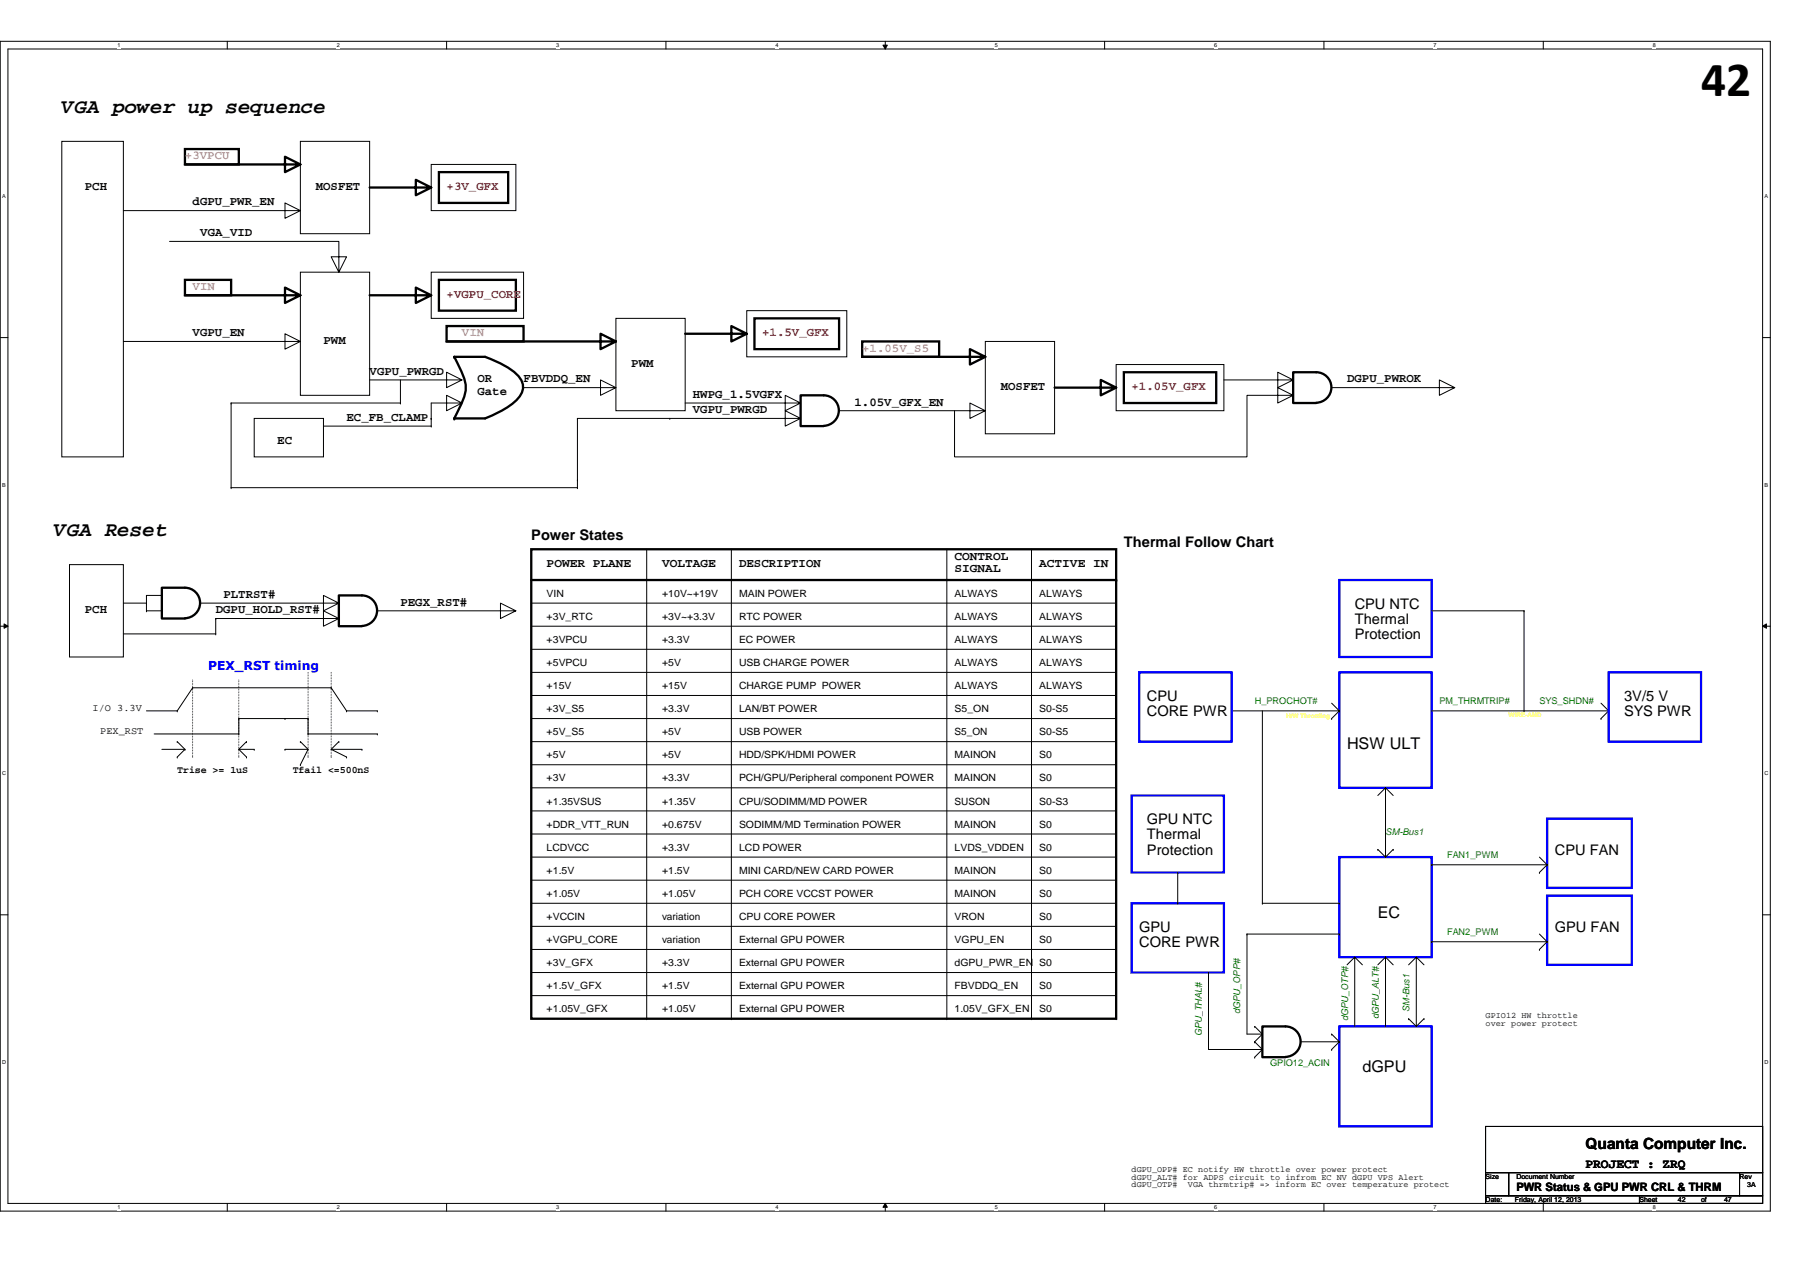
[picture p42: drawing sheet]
<svg xmlns="http://www.w3.org/2000/svg" width="297mm" height="210mm" viewBox="0 0 297 210" stroke-linecap="round" stroke-linejoin="round" font-family="sans-serif">
<defs><g id="words">
<text font-size="8.1" x="280.7" y="15.8">42</text>
<g font-size="3.4">
<text x="10.2" y="18.6">VGA power up sequence</text>
<text x="8.9" y="88.4">VGA Reset</text>
</g>
<g font-size="2.7">
<text x="222.3" y="123.5">HSW ULT</text>
<text x="227.4" y="151.5">EC</text>
<text x="224.8" y="176.9">dGPU</text>
</g>
<text font-size="2.5" x="261.7" y="189.5">Quanta Computer Inc.</text>
<g font-size="2.4">
<text x="87.7" y="89.1">Power States</text>
<text x="185.5" y="90.3">Thermal Follow Chart</text>
<text x="223.6" y="100.5">CPU NTC</text>
<text x="223.6" y="103">Thermal</text>
<text x="223.6" y="105.5">Protection</text>
<text x="189.3" y="115.7">CPU</text>
<text x="189.3" y="118.2">CORE PWR</text>
<text x="268" y="115.7">3V/5 V</text>
<text x="268" y="118.2">SYS PWR</text>
<text x="189.3" y="136">GPU NTC</text>
<text x="189.3" y="138.5">Thermal</text>
<text x="189.3" y="141">Protection</text>
<text x="256.6" y="141.1">CPU FAN</text>
<text x="188" y="153.8">GPU</text>
<text x="256.6" y="153.8">GPU FAN</text>
<text x="188" y="156.3">CORE PWR</text>
</g>
<text font-size="2.2" x="261.7" y="192.7">PROJECT : ZRQ</text>
<g font-size="2" fill="#ff8080">
<text x="30.5" y="26.3">+3VPCU</text>
<text x="31.8" y="47.9">VIN</text>
<text x="76.2" y="55.5">VIN</text>
<text x="142.3" y="58">+1.05V_S5</text>
</g>
<g font-size="2">
<text x="14" y="31.4">PCH</text>
<text x="31.8" y="33.9">dGPU_PWR_EN</text>
<text x="52.1" y="31.4">MOSFET</text>
<text x="33.1" y="39">VGA_VID</text>
<text x="31.8" y="55.5">VGPU_EN</text>
<text x="53.4" y="56.8">PWM</text>
<text x="61" y="61.8">VGPU_PWRGD</text>
<text x="78.8" y="63.1">OR</text>
<text x="78.8" y="65.2">Gate</text>
<text x="86.4" y="63.1">FBVDDQ_EN</text>
<text x="104.2" y="60.6">PWM</text>
<text x="114.3" y="65.7">HWPG_1.5VGFX</text>
<text x="165.1" y="64.4">MOSFET</text>
<text x="222.3" y="63.1">DGPU_PWROK</text>
<text x="57.2" y="69.5">EC_FB_CLAMP</text>
<text x="114.3" y="68.2">VGPU_PWRGD</text>
<text x="141" y="66.9">1.05V_GFX_EN</text>
<text x="45.8" y="73.3">EC</text>
<text x="90.2" y="93.6">POWER PLANE</text>
<text x="109.3" y="93.6">VOLTAGE</text>
<text x="122" y="93.6">DESCRIPTION</text>
<text x="157.5" y="92.3">CONTROL</text>
<text x="157.5" y="94.4">SIGNAL</text>
<text x="171.5" y="93.6">ACTIVE IN</text>
<text x="14" y="101.2">PCH</text>
<text x="35.6" y="101.2">DGPU_HOLD_RST#</text>
<text x="36.9" y="98.7">PLTRST#</text>
<text x="66.1" y="99.9">PEGX_RST#</text>
</g>
<g font-size="2" fill="#f00">
<text x="73.7" y="31.4">+3V_GFX</text>
<text x="73.7" y="49.1">+VGPU_CORE</text>
<text x="125.8" y="55.5">+1.5V_GFX</text>
<text x="186.7" y="64.4">+1.05V_GFX</text>
</g>
<text font-size="2" fill="#00f" x="34.3" y="110.5">PEX_RST timing</text>
<text font-size="1.9" x="250.2" y="196.6">PWR Status &amp; GPU PWR CRL &amp; THRM</text>
<g font-size="1.7">
<text x="90.2" y="98.5">VIN</text>
<text x="109.3" y="98.5">+10V~+19V</text>
<text x="122" y="98.5">MAIN POWER</text>
<text x="157.5" y="98.5">ALWAYS</text>
<text x="171.5" y="98.5">ALWAYS</text>
<text x="90.2" y="106.1">+3VPCU</text>
<text x="90.2" y="102.3">+3V_RTC</text>
<text x="109.3" y="106.1">+3.3V</text>
<text x="109.3" y="102.3">+3V~+3.3V</text>
<text x="122" y="106.1">EC POWER</text>
<text x="122" y="102.3">RTC POWER</text>
<text x="157.5" y="102.3">ALWAYS</text>
<text x="157.5" y="106.1">ALWAYS</text>
<text x="171.5" y="106.1">ALWAYS</text>
<text x="171.5" y="102.3">ALWAYS</text>
<text x="90.2" y="113.7">+15V</text>
<text x="90.2" y="109.9">+5VPCU</text>
<text x="109.3" y="109.9">+5V</text>
<text x="109.3" y="113.7">+15V</text>
<text x="122" y="113.7">CHARGE PUMP POWER</text>
<text x="122" y="109.9">USB CHARGE POWER</text>
<text x="157.5" y="113.7">ALWAYS</text>
<text x="157.5" y="109.9">ALWAYS</text>
<text x="171.5" y="109.9">ALWAYS</text>
<text x="171.5" y="113.7">ALWAYS</text>
<text x="15.3" y="117.3">I/O 3.3V</text>
<text x="90.2" y="117.5">+3V_S5</text>
<text x="109.3" y="117.5">+3.3V</text>
<text x="122" y="117.5">LAN/BT POWER</text>
<text x="157.5" y="117.5">S5_ON</text>
<text x="171.5" y="117.5">S0-S5</text>
<text x="16.5" y="121.2">PEX_RST</text>
<text x="90.2" y="121.3">+5V_S5</text>
<text x="90.2" y="125.1">+5V</text>
<text x="109.3" y="121.3">+5V</text>
<text x="109.3" y="125.1">+5V</text>
<text x="122" y="121.3">USB POWER</text>
<text x="122" y="125.1">HDD/SPK/HDMI POWER</text>
<text x="157.5" y="125.1">MAINON</text>
<text x="157.5" y="121.3">S5_ON</text>
<text x="171.5" y="121.3">S0-S5</text>
<text x="171.5" y="125.1">S0</text>
<text x="29.2" y="127.6">Trise &gt;= 1uS</text>
<text x="48.3" y="127.6">Tfail &lt;=500nS</text>
<text x="90.2" y="128.9">+3V</text>
<text x="109.3" y="128.9">+3.3V</text>
<text x="122" y="128.9">PCH/GPU/Peripheral component POWER</text>
<text x="157.5" y="128.9">MAINON</text>
<text x="171.5" y="128.9">S0</text>
<text x="90.2" y="132.8">+1.35VSUS</text>
<text x="90.2" y="136.6">+DDR_VTT_RUN</text>
<text x="109.3" y="136.6">+0.675V</text>
<text x="109.3" y="132.8">+1.35V</text>
<text x="122" y="136.6">SODIMM/MD Termination POWER</text>
<text x="122" y="132.8">CPU/SODIMM/MD POWER</text>
<text x="157.5" y="136.6">MAINON</text>
<text x="157.5" y="132.8">SUSON</text>
<text x="171.5" y="132.8">S0-S3</text>
<text x="171.5" y="136.6">S0</text>
<text x="90.2" y="140.4">LCDVCC</text>
<text x="109.3" y="140.4">+3.3V</text>
<text x="122" y="140.4">LCD POWER</text>
<text x="157.5" y="140.4">LVDS_VDDEN</text>
<text x="171.5" y="140.4">S0</text>
<text x="90.2" y="144.2">+1.5V</text>
<text x="90.2" y="148">+1.05V</text>
<text x="109.3" y="148">+1.05V</text>
<text x="109.3" y="144.2">+1.5V</text>
<text x="122" y="148">PCH CORE VCCST POWER</text>
<text x="122" y="144.2">MINI CARD/NEW CARD POWER</text>
<text x="157.5" y="148">MAINON</text>
<text x="157.5" y="144.2">MAINON</text>
<text x="171.5" y="144.2">S0</text>
<text x="171.5" y="148">S0</text>
<text x="90.2" y="155.6">+VGPU_CORE</text>
<text x="90.2" y="151.8">+VCCIN</text>
<text x="109.3" y="155.6">variation</text>
<text x="109.3" y="151.8">variation</text>
<text x="122" y="151.8">CPU CORE POWER</text>
<text x="122" y="155.6">External GPU POWER</text>
<text x="157.5" y="151.8">VRON</text>
<text x="157.5" y="155.6">VGPU_EN</text>
<text x="171.5" y="155.6">S0</text>
<text x="171.5" y="151.8">S0</text>
<text x="90.2" y="159.4">+3V_GFX</text>
<text x="109.3" y="159.4">+3.3V</text>
<text x="122" y="159.4">External GPU POWER</text>
<text x="157.5" y="159.4">dGPU_PWR_EN S0</text>
<text x="90.2" y="163.2">+1.5V_GFX</text>
<text x="90.2" y="167">+1.05V_GFX</text>
<text x="109.3" y="163.2">+1.5V</text>
<text x="109.3" y="167">+1.05V</text>
<text x="122" y="163.2">External GPU POWER</text>
<text x="122" y="167">External GPU POWER</text>
<text x="157.5" y="163.2">FBVDDQ_EN</text>
<text x="157.5" y="167">1.05V_GFX_EN</text>
<text x="171.5" y="163.2">S0</text>
<text x="171.5" y="167">S0</text>
</g>
<g font-size="1.5" fill="#008000">
<text x="207" y="116.2">H_PROCHOT#</text>
<text x="237.5" y="116.2">PM_THRMTRIP#</text>
<text x="254" y="116.2">SYS_SHDN#</text>
<text x="228.6" y="137.8">SM-Bus1</text>
<text x="238.8" y="141.6">FAN1_PWM</text>
<text x="238.8" y="154.3">FAN2_PWM</text>
<text x="204.7" y="167.3" transform="rotate(-90 204.7 167.3)">dGPU_OPP#</text>
<text x="232.6" y="167" transform="rotate(-90 232.6 167)">SM-Bus1</text>
<text x="198.3" y="171" transform="rotate(-90 198.3 171)">GPU_THAL#</text>
<text x="222.5" y="168.5" transform="rotate(-90 222.5 168.5)">dGPU_OTP#</text>
<text x="227.5" y="168.2" transform="rotate(-90 227.5 168.2)">dGPU_ALT#</text>
<text x="209.6" y="175.9">GPIO12_ACIN</text>
</g>
<g font-size="1.4">
<text x="245.1" y="168">GPIO12 HW throttle</text>
<text x="245.1" y="169.4">over power protect</text>
<text x="186.7" y="194.6">dGPU_ALT# for ADPS circuit to infrom EC NV dGPU VPS Alert</text>
<text x="186.7" y="195.9">dGPU_OTP#</text>
<text x="186.7" y="193.4">dGPU_OPP# EC notify HW throttle over power protect</text>
<text x="196" y="195.9">VGA thrmtrip# =&gt; inform EC over temperature protect</text>
</g>
<g font-size="1.1">
<text x="245.1" y="194.6">Size</text>
<text x="250.2" y="194.6">Document Number</text>
<text x="287.1" y="194.6">Rev</text>
<text x="288.3" y="195.9">3A</text>
<text x="245.1" y="198.4">Date:</text>
<text x="250" y="198.4">Friday, April 12, 2013</text>
<text x="270.5" y="198.4">Sheet</text>
<text x="276.9" y="198.4">42</text>
<text x="280.7" y="198.4">of</text>
<text x="284.5" y="198.4">47</text>
</g>
<g font-size="1" fill="#ff0">
<text x="212.3" y="118.4">H/W Throttling</text>
<text x="249" y="118.3">WIRE-AND</text>
</g>
<g font-size=".9">
<text x="19.4" y="7.7">1</text>
<text x="55.6" y="7.7">2</text>
<text x="91.8" y="7.7">3</text>
<text x="128" y="7.7">4</text>
<text x="164.2" y="7.7">5</text>
<text x="200.4" y="7.7">6</text>
<text x="236.6" y="7.7">7</text>
<text x="272.8" y="7.7">8</text>
<text x=".4" y="32.7">A</text>
<text x="291.2" y="32.7">A</text>
<text x=".4" y="80.3">B</text>
<text x="291.2" y="80.3">B</text>
<text x=".4" y="127.9">C</text>
<text x="291.2" y="127.9">C</text>
<text x=".4" y="175.6">D</text>
<text x="291.2" y="175.6">D</text>
<text x="19.4" y="199.5">1</text>
<text x="55.6" y="199.5">2</text>
<text x="91.8" y="199.5">3</text>
<text x="128" y="199.5">4</text>
<text x="164.2" y="199.5">5</text>
<text x="200.4" y="199.5">6</text>
<text x="236.6" y="199.5">7</text>
<text x="272.8" y="199.5">8</text>
</g>
</g></defs>
<path d="M0 6.8h292.1v193.1h-292.1zM1.3 8.1h289.6v190.5h-289.6z" fill="none" stroke="#000" stroke-width=".17"/>
<g fill="#fff">
<path d="M19.4 6.9h.5v1.1h-.5z"/>
<path d="M19.4 198.7h.5v1h-.5z"/>
</g>
<path d="M37.5 6.8v1.3M37.5 198.6v1.3" fill="none" stroke="#000" stroke-width=".17"/>
<g fill="#fff">
<path d="M55.6 6.9h.5v1.1h-.5z"/>
<path d="M55.6 198.7h.5v1h-.5z"/>
</g>
<path d="M73.7 6.8v1.3M73.7 198.6v1.3" fill="none" stroke="#000" stroke-width=".17"/>
<g fill="#fff">
<path d="M91.8 6.9h.5v1.1h-.5z"/>
<path d="M91.8 198.7h.5v1h-.5z"/>
</g>
<path d="M109.9 6.8v1.3M109.9 198.6v1.3" fill="none" stroke="#000" stroke-width=".17"/>
<g fill="#fff">
<path d="M128 6.9h.5v1.1h-.5z"/>
<path d="M128 198.7h.5v1h-.5z"/>
</g>
<path d="M145.7 7.5h.7l-.3 .6zM146.1 6.8v1.3M146.1 198.6l.3 .6h-.7zM146.1 198.6v1.3" fill="none" stroke="#000" stroke-width=".17"/>
<path d="M145.7 7.5h.7l-.3 .6zM146.1 198.6l.3 .6h-.7z" fill="#000"/>
<g fill="#fff">
<path d="M164.2 6.9h.5v1.1h-.5z"/>
<path d="M164.2 198.7h.5v1h-.5z"/>
</g>
<path d="M182.3 6.8v1.3M182.3 198.6v1.3" fill="none" stroke="#000" stroke-width=".17"/>
<g fill="#fff">
<path d="M200.4 6.9h.5v1.1h-.5z"/>
<path d="M200.4 198.7h.5v1h-.5z"/>
</g>
<path d="M218.5 6.8v1.3M218.5 198.6v1.3" fill="none" stroke="#000" stroke-width=".17"/>
<g fill="#fff">
<path d="M236.6 6.9h.5v1.1h-.5z"/>
<path d="M236.6 198.7h.5v1h-.5z"/>
</g>
<path d="M254.7 6.8v1.3M254.7 198.6v1.3" fill="none" stroke="#000" stroke-width=".17"/>
<g fill="#fff">
<path d="M272.8 6.9h.5v1.1h-.5z"/>
<path d="M272.8 198.7h.5v1h-.5z"/>
<path d="M.4 31.9h.5v1h-.5z"/>
<path d="M291.2 31.9h.6v1h-.6z"/>
<path d="M.4 79.5h.6v1h-.6z"/>
<path d="M291.2 79.5h.6v1h-.6z"/>
</g>
<path d="M0 55.7h1.3M290.9 55.7h1.2" fill="none" stroke="#000" stroke-width=".17"/>
<g fill="#fff">
<path d="M.4 127.1h.6v1h-.6z"/>
<path d="M291.2 127.1h.6v1h-.6z"/>
</g>
<path d="M0 103.3h1.3M.7 103l.6 .3-.6 .4zM290.9 103.3l.6-.3v.7zM290.9 103.3h1.2" fill="none" stroke="#000" stroke-width=".17"/>
<path d="M.7 103l.6 .3-.6 .4zM290.9 103.3l.6-.3v.7z" fill="#000"/>
<g fill="#fff">
<path d="M.4 174.8h.6v1h-.6z"/>
<path d="M291.2 174.8h.6v1h-.6z"/>
</g>
<g fill="none" stroke="#000" stroke-width=".17">
<path d="M10.2 23.3h10.2v52.1h-10.2zM20.4 34.8h29.2l-2.6-1.3v2.5l2.6-1.2M28 39.8h27.9v5.1l-1.3-2.5h2.6l-1.3 2.5M49.6 23.3h11.4v15.3h-11.4zM71.2 27.1h13.9v7.7h-13.9zM20.4 56.3h29.2l-2.6-1.2v2.5l2.6-1.3M49.6 44.9h11.4v20.3h-11.4zM71.2 44.9h15.2v7.6h-15.2zM101.6 52.5h11.5v15.3h-11.5zM123.2 51.3h16.5v7.6h-16.5zM162.6 56.3h11.4v15.3h-11.4zM38.1 66.5h.1"/>
<path d="M38.1 66.5h28M38.1 66.5v14M41.9 69h11.5v6.4h-11.5zM53.4 70.3h17.8M61 62.7h15.2l-2.5-1.3v2.6l2.5-1.3M66.1 66.5h.1M66.1 62.7v3.8M71.2 70.3h.1M71.2 69h.1M76.2 66.5l-2.5 1.3v-2.6l2.5 1.3h-5v3.8M86.4 64h15.2l-2.5-1.3v2.5l2.5-1.2M95.3 79.2h.1"/>
<path d="M95.3 69h.1M95.3 69v11.5M95.3 69h15.2M110.5 69h21.6l-2.5-1.2v2.5l2.5-1.3M110.5 69h.1M113.1 66.5h19l-2.5-1.3v2.6l2.5-1.3M138.5 67.8h24.1l-2.5-1.3v2.5l2.5-1.2M184.2 60.2h17.8v7.6h-17.8zM202 62.7h11.4l-2.5-1.3v2.6l2.5-1.3M213.4 65.2l-2.5 1.3v-2.5l2.5 1.2h-7.6v10.2h-48.3v-7.6M219.7 64h20.4l-2.6-1.3v2.5l2.6-1.2M11.5 93.2h8.9v15.2h-8.9z"/>
<path d="M20.4 99.5h3.8M24.2 98.3h.1M24.2 99.5h.1M24.2 98.3h2.5M24.2 98.3v2.5M33.1 99.5h22.8l-2.5-1.2v2.5l2.5-1.3M38.1 80.5h.1M38.1 80.5h57.2M87.7 99.5h96.5M95.3 80.5h.1M106.7 90.6v77.5M120.7 90.6v77.5"/>
<path d="M156.2 90.6v77.5M170.2 90.6v77.5M184.2 99.5h.1M20.4 104.6h15.2M24.2 100.8h.1M24.2 117.3h5M24.2 100.8h2.5M26.7 100.8h.1M29.2 117.3h.1M31.8 113.5h.1M31.8 113.5h22.8M31.8 113.5l-2.6 3.8"/>
<path d="M35.6 102.1h20.3l-2.5-1.3v2.5l2.5-1.2M35.6 104.6h.1M35.6 102.1h.1M35.6 102.1v2.5M39.4 118.6h.1M39.4 118.6h11.4M39.4 118.6v2.5M47 118.6h.1M50.8 118.6h.1M50.8 118.6v2.5M54.6 113.5h.1M54.6 113.5l2.6 3.8"/>
<path d="M57.2 117.3h.1M57.2 117.3h5.1M62.3 100.8h22.8l-2.5-1.3v2.6l2.5-1.3M62.3 117.3h.1M87.7 103.3h96.5M87.7 114.8h96.5M87.7 111h96.5M87.7 107.1h96.5M87.7 118.6h96.5M184.2 103.3h.1M184.2 114.8h.1M184.2 111h.1"/>
<path d="M184.2 107.1h.1M184.2 118.6h.1M203.2 117.3h17.8M208.3 117.3v31.8M219.7 118.6h.1M219.7 116l1.3 1.3M221 117.3h.1M221 117.3l-1.3 1.3M236.3 117.3h29.2M236.3 100.8h15.2M251.5 117.3h.1M251.5 100.8h.1"/>
<path d="M251.5 100.8v16.5M264.2 118.6h.1M264.2 116l1.3 1.3M265.5 117.3h.1M265.5 117.3l-1.3 1.3M25.4 121.1h14M26.7 123.7h3.8M29.2 122.4h.1M29.2 124.9h.1M29.2 122.4l1.3 1.3M30.5 123.7h.1M30.5 123.7l-1.3 1.2"/>
<path d="M39.4 121.1h.1M39.4 123.7h2.5M39.4 123.7l1.3 1.2M40.7 122.4h.1M40.7 124.9h.1M40.7 122.4l-1.3 1.3M41.9 123.7h.1M47 123.7h.1M47 123.7h3.8M49.6 122.4h.1M49.6 126.2h.1M49.6 122.4l1.2 1.3"/>
<path d="M50.8 121.1h.1M50.8 121.1h11.5M50.8 123.7l-1.2 2.5M54.6 123.7h5.1M54.6 123.7l2.6 1.2M55.9 122.4h.1M55.9 122.4l-1.3 1.3M57.2 124.9h.1M59.7 123.7h.1M62.3 121.1h.1M87.7 133.8h96.5M87.7 130h96.5"/>
<path d="M87.7 137.6h96.5M87.7 122.4h96.5M87.7 126.2h96.5M184.2 133.8h.1M184.2 130h.1M184.2 137.6h.1M184.2 122.4h.1M184.2 126.2h.1M228.6 130h.1M228.6 130v11.4M228.6 130l1.3 1.3M228.6 130l-1.2 1.3"/>
<path d="M0 151h1.3M87.7 149.1h96.5M87.7 145.2h96.5M87.7 141.4h96.5M87.7 156.7h96.5M87.7 152.9h96.5M184.2 149.1h.1M184.2 145.2h.1M184.2 141.4h.1M184.2 156.7h.1M184.2 152.9h.1M194.3 149.1h.1"/>
<path d="M194.3 144v5.1M205.8 154.1h.1M205.8 154.1v16.5h2.5M205.8 154.1h15.2M208.3 149.1h.1M208.3 149.1h12.7M221 149.1h.1M221 154.1h.1M223.6 157.9h.1M223.6 157.9v11.5M223.6 157.9l-1.3 1.3M223.6 157.9l1.2 1.3"/>
<path d="M227.4 140.2h.1M227.4 140.2l1.2 1.2M228.6 157.9h.1M228.6 157.9v11.5M228.6 157.9l-1.2 1.3M228.6 157.9l1.3 1.3M229.9 140.2h.1M229.9 140.2l-1.3 1.2M233.7 157.9h.1M233.7 157.9v11.5M233.7 157.9l-1.3 1.3M233.7 157.9l1.3 1.3"/>
<path d="M236.3 142.7h.1M236.3 155.4h.1M236.3 142.7h19M236.3 155.4h19M254 144h.1M254 156.7h.1M254 141.4l1.3 1.3M254 154.1l1.3 1.3M255.3 142.7h.1M255.3 155.4h.1M255.3 142.7l-1.3 1.3M255.3 155.4l-1.3 1.3"/>
<path d="M290.9 151h1.2M87.7 168.1h96.5M87.7 164.3h96.5M87.7 160.5h96.5M106.7 168.1h.1M120.7 168.1h.1M156.2 168.1h.1M170.2 168.1h.1M184.2 168.1h.1M184.2 164.3h.1M184.2 160.5h.1M199.4 160.5h.1"/>
<path d="M199.4 160.5v12.7h8.9M207 169.4h.1M207 171.9h.1M207 174.5h.1M207 169.4l1.3 1.2M207 171.9l1.3 1.3M208.3 170.6h.1M208.3 173.2h.1M208.3 173.2l-1.3 1.3M208.3 170.6l-1.3 1.3M214.7 171.9h6.3M219.7 173.2h.1"/>
<path d="M219.7 170.6h.1M219.7 170.6l1.3 1.3M221 171.9h.1M221 171.9l-1.3 1.3M232.4 168.1h.1M232.4 168.1l1.3 1.3M235 168.1h.1M235 168.1l-1.3 1.3M245.1 185.9h45.8v7.6h-45.8zM245.1 193.5h3.9v3.8h-3.9zM245.1 197.3h25.4v1.3h-25.4zM249 193.5h38.1v3.8h-38.1z"/>
<path d="M270.5 197.3h20.4v1.3h-20.4zM287.1 193.5h3.8v3.8h-3.8z"/>
</g>
<g fill="none" stroke="#000" stroke-width=".38">
<path d="M30.5 24.6h8.9v2.5h-8.9zM30.5 27.1h19.1l-2.6-1.2v2.5l2.6-1.3M61 30.9h10.2l-2.6-1.2v2.5l2.6-1.3M72.4 28.4h11.5v5.1h-11.5zM30.5 46.2h7.6v2.5h-7.6zM30.5 48.7h19.1l-2.6-1.2v2.5l2.6-1.3M61 48.7h10.2l-2.6-1.2v2.5l2.6-1.3M72.4 46.2h12.7v5.1h-12.7zM73.7 53.8h12.7v2.5h-12.7zM73.7 56.3h27.9l-2.5-1.2v2.5l2.5-1.3M75 58.9h5a14.5 14.5 0 0 1 5.4 3 2.67 2.67 0 0 1-.3 4.2 15.5 15.5 0 0 1-5.1 2.9h-5l.6-1.2a8.7 8.7 0 0 0 1.3-4.2 13.4 13.4 0 0 0-1.9-4.7zM113.1 55.1h10.1l-2.5-1.3v2.5l2.5-1.2"/>
<path d="M124.5 52.5h14v5.1h-14zM142.3 56.3h12.7v2.6h-12.7zM142.3 58.9h20.3l-2.5-1.3v2.6l2.5-1.3M135.9 70.3a2.52 2.52 0 0 0 2.5-2.5 2.52 2.52 0 0 0-2.5-2.6h-3.8v5.1h3.8M174 64h10.2l-2.6-1.3v2.5l2.6-1.2M185.5 61.4h15.2v5.1h-15.2zM217.2 66.5a2.52 2.52 0 0 0 2.5-2.6 2.52 2.52 0 0 0-2.5-2.5h-3.8v5.1h3.8M87.7 90.6h96.5v77.5h-96.5zM87.7 95.7h96.5M30.5 102a2.52 2.52 0 0 0 2.5-2.5 2.52 2.52 0 0 0-2.5-2.5h-3.8v5.1h3.8M59.7 103.3a2.52 2.52 0 0 0 2.5-2.5 2.52 2.52 0 0 0-2.5-2.5h-3.8v5h3.8M212.1 174.4a2.52 2.52 0 0 0 2.5-2.5 2.52 2.52 0 0 0-2.5-2.5h-3.8v5.1h3.8"/>
</g>
<path d="M221 95.7h15.3v12.7h-15.3zM188 111h15.2v11.4h-15.2zM221 111h15.3v19h-15.3zM265.5 111h15.2v11.4h-15.2zM186.7 131.3h15.3v12.7h-15.3zM255.3 135.1h14v11.4h-14zM186.7 149.1h15.3v11.4h-15.3zM221 141.4h15.3v16.5h-15.3zM255.3 147.8h14v11.4h-14zM221 169.4h15.3v16.5h-15.3z" fill="none" stroke="#00f" stroke-width=".38"/>
<g fill="#000">
<circle cx="75" cy="58.9" r=".19"/>
<circle cx="75" cy="69" r=".19"/>
<circle cx="184.2" cy="95.7" r=".19"/>
</g>
<path d="M31.8 112.2v12.7M39.4 112.2v12.7M50.8 111v13.9M54.6 111v13.9M31.8 124.9h.1M39.4 124.9h.1M50.8 124.9h.1M54.6 124.9h.1" fill="none" stroke="#000" stroke-width=".17" stroke-dasharray="0 .3"/>
<use href="#words"/>
</svg>
